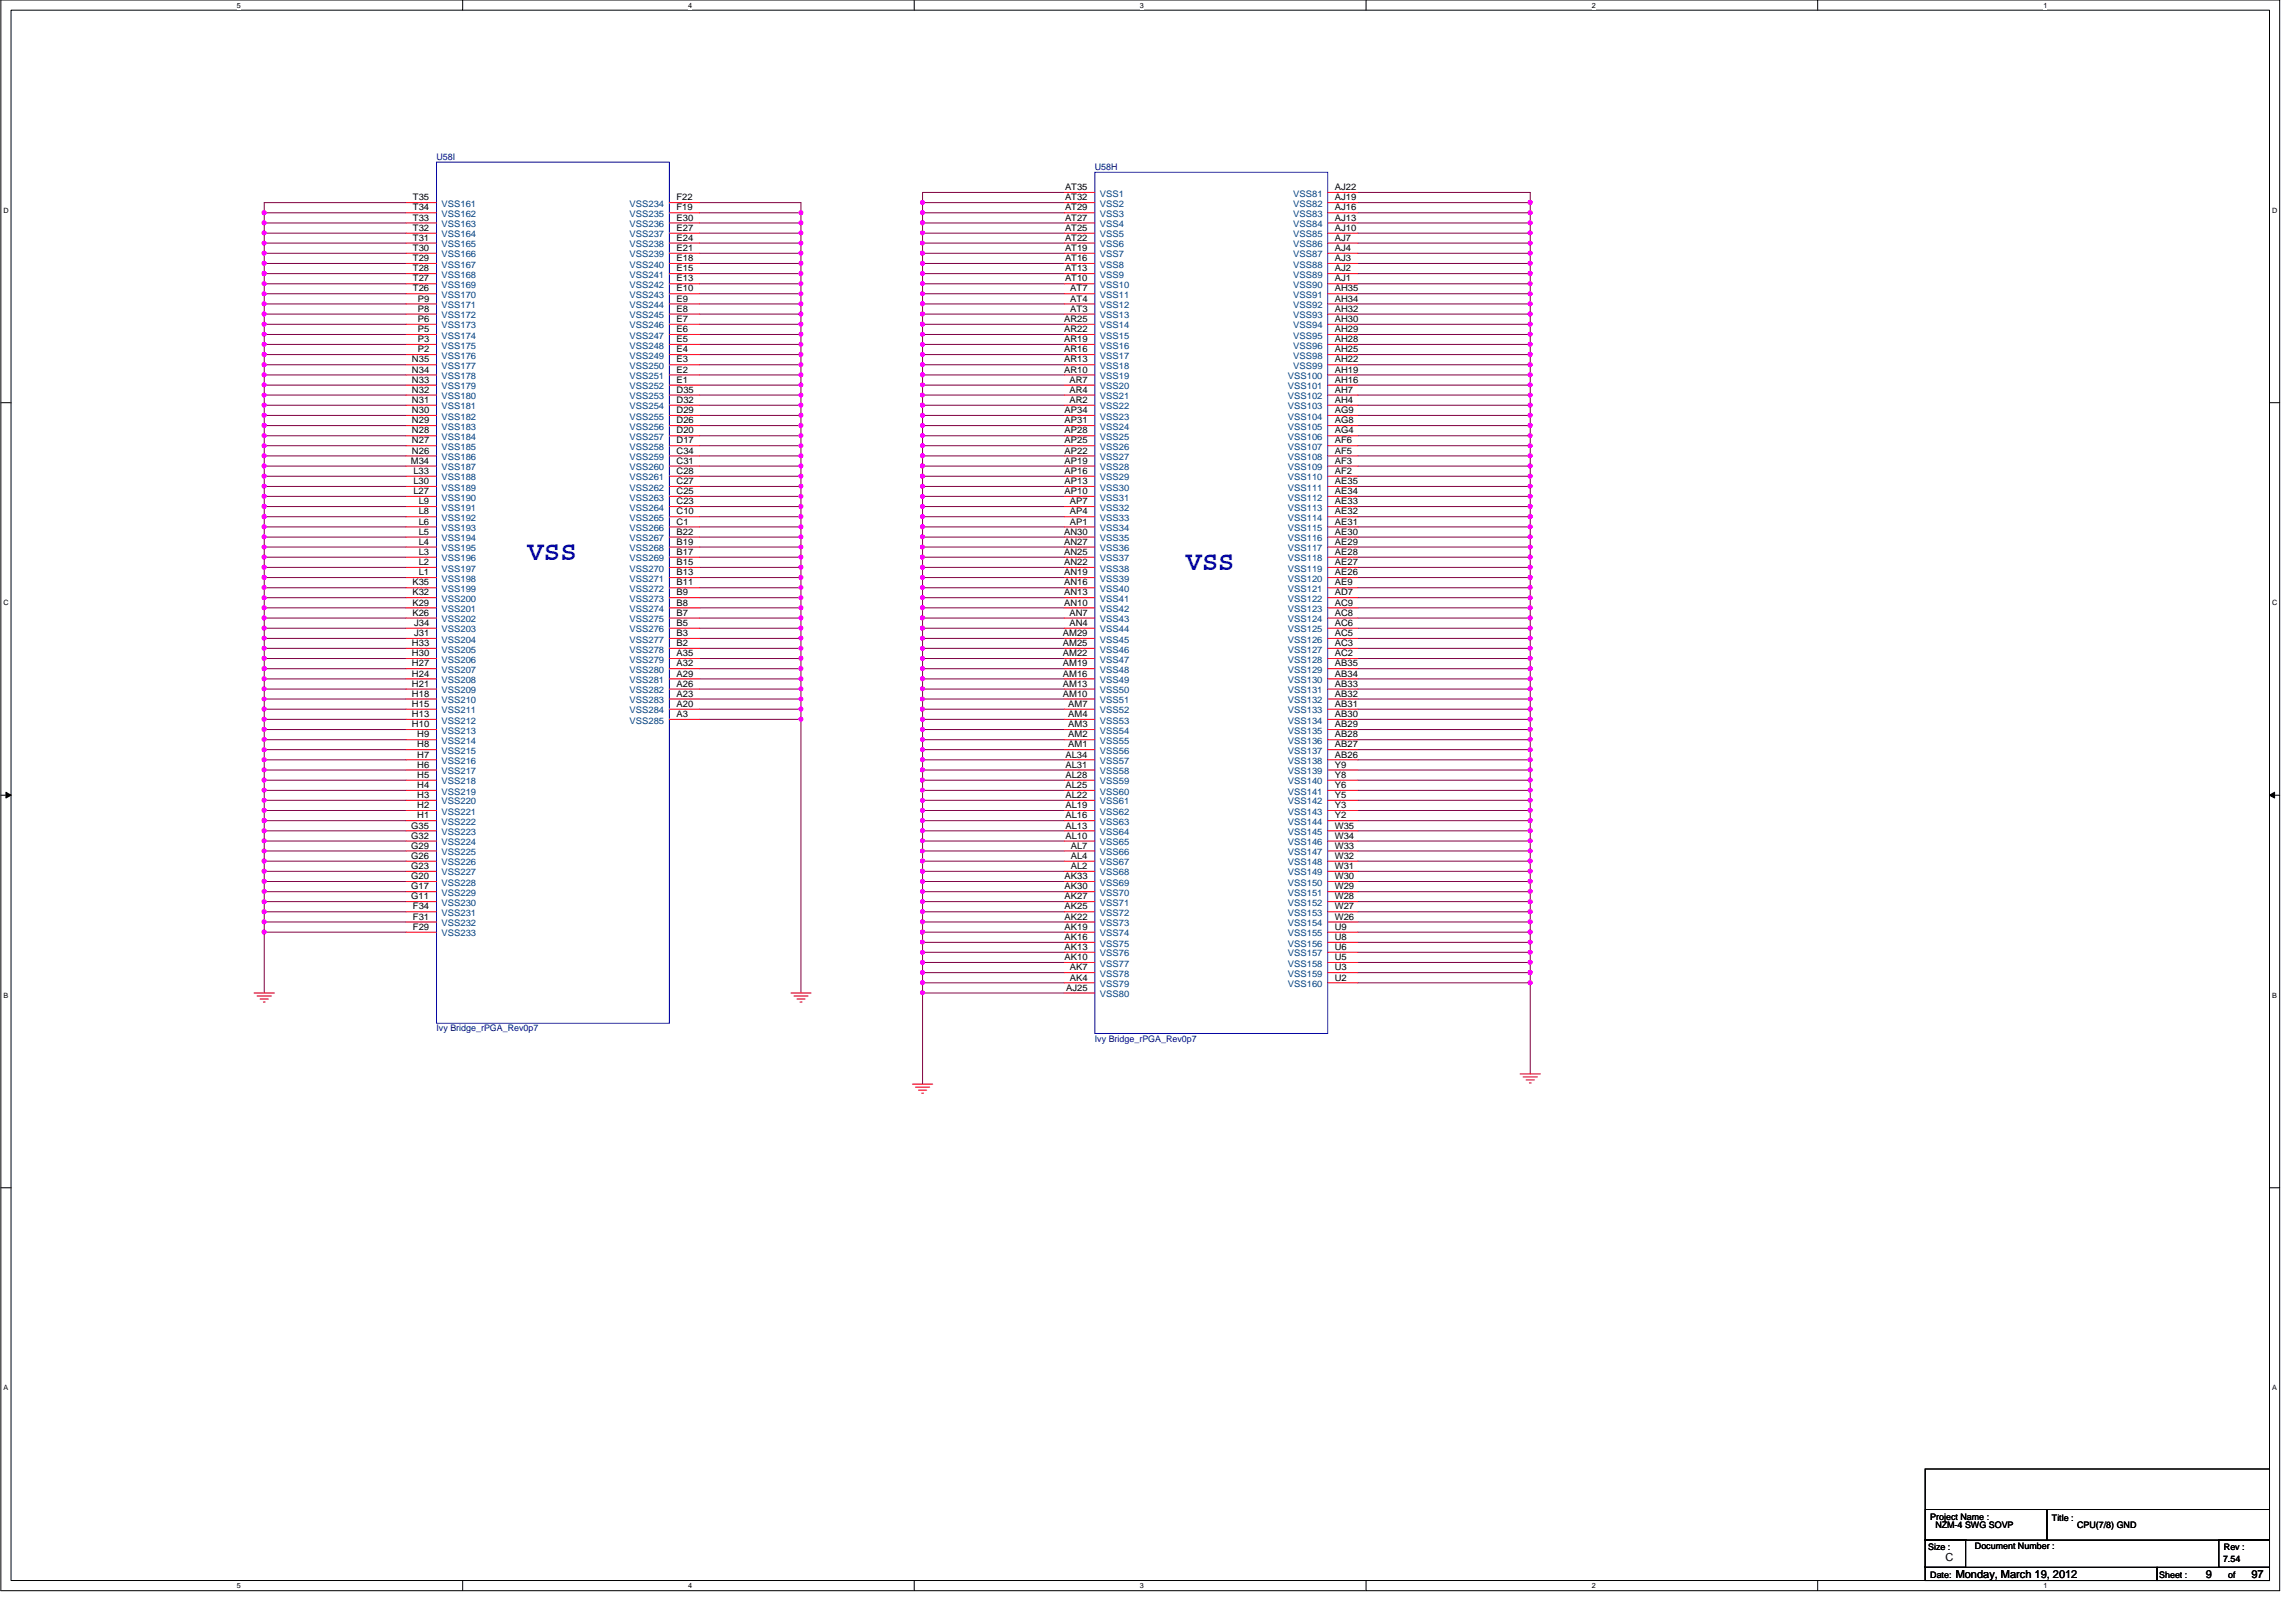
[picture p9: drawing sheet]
<svg xmlns="http://www.w3.org/2000/svg" width="420mm" height="297mm" viewBox="0 0 420 297" stroke-linecap="round" stroke-linejoin="round" font-family="sans-serif">
<defs><g id="words">
<g font-size="5" fill="#00f">
<text x="96.6" y="102.5">VSS</text>
<text x="217.1" y="104.3">VSS</text>
</g>
<g font-size="2">
<text x="356.2" y="285.6">C</text>
<text x="358" y="288.8">Monday, March 19, 2012</text>
<text x="403.8" y="288.8">9</text>
<text x="412.2" y="288.8">97</text>
</g>
<g font-size="1.7" fill="#000080">
<text x="79.9" y="29.3">U58I</text>
<text x="200.4" y="31.2">U58H</text>
<text x="79.9" y="188.8">Ivy Bridge_rPGA_Rev0p7</text>
<text x="200.4" y="190.6">Ivy Bridge_rPGA_Rev0p7</text>
</g>
<g font-size="1.7">
<text x="195" y="34.8">AT35</text>
<text x="244.4" y="34.8">AJ22</text>
<text x="75.6" y="36.7">T35</text>
<text x="75.6" y="38.5">T34</text>
<text x="75.6" y="40.4">T33</text>
<text x="123.9" y="36.7">F22</text>
<text x="123.9" y="38.5">F19</text>
<text x="123.9" y="40.4">E30</text>
<text x="195" y="36.7">AT32</text>
<text x="195" y="38.5">AT29</text>
<text x="195" y="40.4">AT27</text>
<text x="244.4" y="36.7">AJ19</text>
<text x="244.4" y="38.5">AJ16</text>
<text x="244.4" y="40.4">AJ13</text>
<text x="75.6" y="42.2">T32</text>
<text x="75.6" y="44.1">T31</text>
<text x="75.6" y="45.9">T30</text>
<text x="75.6" y="47.8">T29</text>
<text x="123.9" y="42.2">E27</text>
<text x="123.9" y="44.1">E24</text>
<text x="123.9" y="45.9">E21</text>
<text x="123.9" y="47.8">E18</text>
<text x="195" y="42.2">AT25</text>
<text x="195" y="44.1">AT22</text>
<text x="195" y="45.9">AT19</text>
<text x="195" y="47.8">AT16</text>
<text x="244.4" y="42.2">AJ10</text>
<text x="244.4" y="44.1">AJ7</text>
<text x="244.4" y="45.9">AJ4</text>
<text x="244.4" y="47.8">AJ3</text>
<text x="75.6" y="49.7">T28</text>
<text x="75.6" y="51.5">T27</text>
<text x="75.6" y="53.3">T26</text>
<text x="123.9" y="49.7">E15</text>
<text x="123.9" y="51.5">E13</text>
<text x="123.9" y="53.3">E10</text>
<text x="195" y="49.7">AT13</text>
<text x="195" y="51.5">AT10</text>
<text x="195.9" y="53.3">AT7</text>
<text x="244.4" y="49.7">AJ2</text>
<text x="244.4" y="51.5">AJ1</text>
<text x="244.4" y="53.3">AH35</text>
<text x="76.5" y="55.2">P9</text>
<text x="76.5" y="57.1">P8</text>
<text x="76.5" y="58.9">P6</text>
<text x="123.9" y="55.2">E9</text>
<text x="123.9" y="57.1">E8</text>
<text x="123.9" y="58.9">E7</text>
<text x="194.8" y="58.9">AR25</text>
<text x="195.9" y="55.2">AT4</text>
<text x="195.9" y="57.1">AT3</text>
<text x="244.4" y="55.2">AH34</text>
<text x="244.4" y="57.1">AH32</text>
<text x="244.4" y="58.9">AH30</text>
<text x="76.5" y="60.8">P5</text>
<text x="76.5" y="62.6">P3</text>
<text x="76.5" y="64.5">P2</text>
<text x="123.9" y="60.8">E6</text>
<text x="123.9" y="62.6">E5</text>
<text x="123.9" y="64.5">E4</text>
<text x="194.8" y="60.8">AR22</text>
<text x="194.8" y="62.6">AR19</text>
<text x="194.8" y="64.5">AR16</text>
<text x="244.4" y="60.8">AH29</text>
<text x="244.4" y="62.6">AH28</text>
<text x="244.4" y="64.5">AH25</text>
<text x="75.4" y="66.3">N35</text>
<text x="75.4" y="68.2">N34</text>
<text x="75.4" y="70.1">N33</text>
<text x="75.4" y="71.9">N32</text>
<text x="123.9" y="66.3">E3</text>
<text x="123.9" y="68.2">E2</text>
<text x="123.9" y="70.1">E1</text>
<text x="123.9" y="71.9">D35</text>
<text x="194.8" y="66.3">AR13</text>
<text x="194.8" y="68.2">AR10</text>
<text x="195.8" y="70.1">AR7</text>
<text x="195.8" y="71.9">AR4</text>
<text x="244.4" y="66.3">AH22</text>
<text x="244.4" y="68.2">AH19</text>
<text x="244.4" y="70.1">AH16</text>
<text x="244.4" y="71.9">AH7</text>
<text x="75.4" y="73.7">N31</text>
<text x="75.4" y="75.6">N30</text>
<text x="75.4" y="77.5">N29</text>
<text x="123.9" y="73.7">D32</text>
<text x="123.9" y="75.6">D29</text>
<text x="123.9" y="77.5">D26</text>
<text x="194.9" y="75.6">AP34</text>
<text x="194.9" y="77.5">AP31</text>
<text x="195.8" y="73.7">AR2</text>
<text x="244.4" y="73.7">AH4</text>
<text x="244.4" y="75.6">AG9</text>
<text x="244.4" y="77.5">AG8</text>
<text x="75.4" y="79.3">N28</text>
<text x="75.4" y="81.2">N27</text>
<text x="75.4" y="83">N26</text>
<text x="123.9" y="79.3">D20</text>
<text x="123.9" y="81.2">D17</text>
<text x="123.9" y="83">C34</text>
<text x="194.9" y="79.3">AP28</text>
<text x="194.9" y="81.2">AP25</text>
<text x="194.9" y="83">AP22</text>
<text x="244.4" y="79.3">AG4</text>
<text x="244.4" y="81.2">AF6</text>
<text x="244.4" y="83">AF5</text>
<text x="75.2" y="84.9">M34</text>
<text x="75.7" y="86.7">L33</text>
<text x="75.7" y="88.6">L30</text>
<text x="123.9" y="84.9">C31</text>
<text x="123.9" y="86.7">C28</text>
<text x="123.9" y="88.6">C27</text>
<text x="194.9" y="84.9">AP19</text>
<text x="194.9" y="86.7">AP16</text>
<text x="194.9" y="88.6">AP13</text>
<text x="244.4" y="84.9">AF3</text>
<text x="244.4" y="86.7">AF2</text>
<text x="244.4" y="88.6">AE35</text>
<text x="75.7" y="90.4">L27</text>
<text x="76.7" y="92.3">L9</text>
<text x="76.7" y="94.1">L8</text>
<text x="123.9" y="90.4">C25</text>
<text x="123.9" y="92.3">C23</text>
<text x="123.9" y="94.1">C10</text>
<text x="194.9" y="90.4">AP10</text>
<text x="195.9" y="92.3">AP7</text>
<text x="195.9" y="94.1">AP4</text>
<text x="244.4" y="90.4">AE34</text>
<text x="244.4" y="92.3">AE33</text>
<text x="244.4" y="94.1">AE32</text>
<text x="76.7" y="96">L6</text>
<text x="76.7" y="97.9">L5</text>
<text x="76.7" y="99.7">L4</text>
<text x="76.7" y="101.6">L3</text>
<text x="123.9" y="96">C1</text>
<text x="123.9" y="97.9">B22</text>
<text x="123.9" y="99.7">B19</text>
<text x="123.9" y="101.6">B17</text>
<text x="194.8" y="97.9">AN30</text>
<text x="194.8" y="99.7">AN27</text>
<text x="194.8" y="101.6">AN25</text>
<text x="195.9" y="96">AP1</text>
<text x="244.4" y="96">AE31</text>
<text x="244.4" y="97.9">AE30</text>
<text x="244.4" y="99.7">AE29</text>
<text x="244.4" y="101.6">AE28</text>
<text x="75.5" y="107.1">K35</text>
<text x="76.7" y="103.4">L2</text>
<text x="76.7" y="105.3">L1</text>
<text x="123.9" y="103.4">B15</text>
<text x="123.9" y="105.3">B13</text>
<text x="123.9" y="107.1">B11</text>
<text x="194.8" y="103.4">AN22</text>
<text x="194.8" y="105.3">AN19</text>
<text x="194.8" y="107.1">AN16</text>
<text x="244.4" y="103.4">AE27</text>
<text x="244.4" y="105.3">AE26</text>
<text x="244.4" y="107.1">AE9</text>
<text x="75.5" y="109">K32</text>
<text x="75.5" y="110.8">K29</text>
<text x="75.5" y="112.7">K26</text>
<text x="123.9" y="109">B9</text>
<text x="123.9" y="110.8">B8</text>
<text x="123.9" y="112.7">B7</text>
<text x="194.8" y="109">AN13</text>
<text x="194.8" y="110.8">AN10</text>
<text x="195.8" y="112.7">AN7</text>
<text x="244.4" y="109">AD7</text>
<text x="244.4" y="110.8">AC9</text>
<text x="244.4" y="112.7">AC8</text>
<text x="75.4" y="118.2">H33</text>
<text x="75.8" y="114.6">J34</text>
<text x="75.8" y="116.4">J31</text>
<text x="123.9" y="114.6">B5</text>
<text x="123.9" y="116.4">B3</text>
<text x="123.9" y="118.2">B2</text>
<text x="194.6" y="116.4">AM29</text>
<text x="194.6" y="118.2">AM25</text>
<text x="195.8" y="114.6">AN4</text>
<text x="244.4" y="114.6">AC6</text>
<text x="244.4" y="116.4">AC5</text>
<text x="244.4" y="118.2">AC3</text>
<text x="75.4" y="120.1">H30</text>
<text x="75.4" y="122">H27</text>
<text x="75.4" y="123.8">H24</text>
<text x="75.4" y="125.7">H21</text>
<text x="123.9" y="120.1">A35</text>
<text x="123.9" y="122">A32</text>
<text x="123.9" y="123.8">A29</text>
<text x="123.9" y="125.7">A26</text>
<text x="194.6" y="120.1">AM22</text>
<text x="194.6" y="122">AM19</text>
<text x="194.6" y="123.8">AM16</text>
<text x="194.6" y="125.7">AM13</text>
<text x="244.4" y="120.1">AC2</text>
<text x="244.4" y="122">AB35</text>
<text x="244.4" y="123.8">AB34</text>
<text x="244.4" y="125.7">AB33</text>
<text x="75.4" y="127.5">H18</text>
<text x="75.4" y="129.4">H15</text>
<text x="75.4" y="131.2">H13</text>
<text x="123.9" y="127.5">A23</text>
<text x="123.9" y="129.4">A20</text>
<text x="123.9" y="131.2">A3</text>
<text x="194.6" y="127.5">AM10</text>
<text x="195.6" y="129.4">AM7</text>
<text x="195.6" y="131.2">AM4</text>
<text x="244.4" y="127.5">AB32</text>
<text x="244.4" y="129.4">AB31</text>
<text x="244.4" y="131.2">AB30</text>
<text x="75.4" y="133.1">H10</text>
<text x="76.4" y="135">H9</text>
<text x="76.4" y="136.8">H8</text>
<text x="195.6" y="133.1">AM3</text>
<text x="195.6" y="135">AM2</text>
<text x="195.6" y="136.8">AM1</text>
<text x="244.4" y="133.1">AB29</text>
<text x="244.4" y="135">AB28</text>
<text x="244.4" y="136.8">AB27</text>
<text x="76.4" y="138.6">H7</text>
<text x="76.4" y="140.5">H6</text>
<text x="76.4" y="142.4">H5</text>
<text x="195.1" y="138.6">AL34</text>
<text x="195.1" y="140.5">AL31</text>
<text x="195.1" y="142.4">AL28</text>
<text x="244.4" y="138.6">AB26</text>
<text x="244.4" y="140.5">Y9</text>
<text x="244.4" y="142.4">Y8</text>
<text x="76.4" y="144.2">H4</text>
<text x="76.4" y="146">H3</text>
<text x="76.4" y="147.9">H2</text>
<text x="76.4" y="149.8">H1</text>
<text x="195.1" y="144.2">AL25</text>
<text x="195.1" y="146">AL22</text>
<text x="195.1" y="147.9">AL19</text>
<text x="195.1" y="149.8">AL16</text>
<text x="244.4" y="144.2">Y6</text>
<text x="244.4" y="146">Y5</text>
<text x="244.4" y="147.9">Y3</text>
<text x="244.4" y="149.8">Y2</text>
<text x="75.3" y="151.6">G35</text>
<text x="75.3" y="153.5">G32</text>
<text x="75.3" y="155.3">G29</text>
<text x="195.1" y="151.6">AL13</text>
<text x="195.1" y="153.5">AL10</text>
<text x="196" y="155.3">AL7</text>
<text x="244.4" y="151.6">W35</text>
<text x="244.4" y="153.5">W34</text>
<text x="244.4" y="155.3">W33</text>
<text x="75.3" y="157.2">G26</text>
<text x="75.3" y="159">G23</text>
<text x="75.3" y="160.9">G20</text>
<text x="194.9" y="160.9">AK33</text>
<text x="196" y="157.2">AL4</text>
<text x="196" y="159">AL2</text>
<text x="244.4" y="157.2">W32</text>
<text x="244.4" y="159">W31</text>
<text x="244.4" y="160.9">W30</text>
<text x="75.3" y="162.8">G17</text>
<text x="75.3" y="164.6">G11</text>
<text x="75.6" y="166.5">F34</text>
<text x="194.9" y="162.8">AK30</text>
<text x="194.9" y="164.6">AK27</text>
<text x="194.9" y="166.5">AK25</text>
<text x="244.4" y="162.8">W29</text>
<text x="244.4" y="164.6">W28</text>
<text x="244.4" y="166.5">W27</text>
<text x="75.6" y="168.3">F31</text>
<text x="75.6" y="170.2">F29</text>
<text x="194.9" y="168.3">AK22</text>
<text x="194.9" y="170.2">AK19</text>
<text x="194.9" y="172">AK16</text>
<text x="194.9" y="173.9">AK13</text>
<text x="244.4" y="168.3">W26</text>
<text x="244.4" y="170.2">U9</text>
<text x="244.4" y="172">U8</text>
<text x="244.4" y="173.9">U6</text>
<text x="194.9" y="175.7">AK10</text>
<text x="195.9" y="177.6">AK7</text>
<text x="195.9" y="179.5">AK4</text>
<text x="244.4" y="175.7">U5</text>
<text x="244.4" y="177.6">U3</text>
<text x="244.4" y="179.5">U2</text>
<text x="195.2" y="181.3">AJ25</text>
<text x="353.4" y="278.1">Project Name :</text>
<text x="354.3" y="279.6">NZM-4 SWG SOVP</text>
<text x="375.7" y="278.3">Title :</text>
<text x="380.3" y="279.6">CPU(7/8) GND</text>
<text x="353" y="283.7">Size :</text>
<text x="361.6" y="283.5">Document Number :</text>
<text x="407" y="285.9">7.54</text>
<text x="407.1" y="283.7">Rev :</text>
<text x="353.4" y="288.7">Date:</text>
<text x="395.3" y="288.7">Sheet :</text>
<text x="407.9" y="288.7">of</text>
</g>
<g font-size="1.7" fill="#004080">
<text x="201.4" y="36">VSS1</text>
<text x="236.8" y="36">VSS81</text>
<text x="80.8" y="37.8">VSS161</text>
<text x="80.8" y="39.7">VSS162</text>
<text x="80.8" y="41.6">VSS163</text>
<text x="115.3" y="37.8">VSS234</text>
<text x="115.3" y="39.7">VSS235</text>
<text x="115.3" y="41.6">VSS236</text>
<text x="201.4" y="37.8">VSS2</text>
<text x="201.4" y="39.7">VSS3</text>
<text x="201.4" y="41.6">VSS4</text>
<text x="236.8" y="37.8">VSS82</text>
<text x="236.8" y="39.7">VSS83</text>
<text x="236.8" y="41.6">VSS84</text>
<text x="80.8" y="43.4">VSS164</text>
<text x="80.8" y="45.3">VSS165</text>
<text x="80.8" y="47.1">VSS166</text>
<text x="115.3" y="43.4">VSS237</text>
<text x="115.3" y="45.3">VSS238</text>
<text x="115.3" y="47.1">VSS239</text>
<text x="201.4" y="43.4">VSS5</text>
<text x="201.4" y="45.3">VSS6</text>
<text x="201.4" y="47.1">VSS7</text>
<text x="236.8" y="43.4">VSS85</text>
<text x="236.8" y="45.3">VSS86</text>
<text x="236.8" y="47.1">VSS87</text>
<text x="80.8" y="49">VSS167</text>
<text x="80.8" y="50.8">VSS168</text>
<text x="80.8" y="52.7">VSS169</text>
<text x="115.3" y="49">VSS240</text>
<text x="115.3" y="50.8">VSS241</text>
<text x="115.3" y="52.7">VSS242</text>
<text x="201.4" y="49">VSS8</text>
<text x="201.4" y="50.8">VSS9</text>
<text x="201.4" y="52.7">VSS10</text>
<text x="236.8" y="49">VSS88</text>
<text x="236.8" y="50.8">VSS89</text>
<text x="236.8" y="52.7">VSS90</text>
<text x="80.8" y="54.5">VSS170</text>
<text x="80.8" y="56.4">VSS171</text>
<text x="80.8" y="58.3">VSS172</text>
<text x="115.3" y="54.5">VSS243</text>
<text x="115.3" y="56.4">VSS244</text>
<text x="115.3" y="58.3">VSS245</text>
<text x="201.4" y="54.5">VSS11</text>
<text x="201.4" y="56.4">VSS12</text>
<text x="201.4" y="58.3">VSS13</text>
<text x="236.8" y="54.5">VSS91</text>
<text x="236.8" y="56.4">VSS92</text>
<text x="236.8" y="58.3">VSS93</text>
<text x="80.8" y="60.1">VSS173</text>
<text x="80.8" y="62">VSS174</text>
<text x="80.8" y="63.8">VSS175</text>
<text x="80.8" y="65.7">VSS176</text>
<text x="115.3" y="60.1">VSS246</text>
<text x="115.3" y="62">VSS247</text>
<text x="115.3" y="63.8">VSS248</text>
<text x="115.3" y="65.7">VSS249</text>
<text x="201.4" y="60.1">VSS14</text>
<text x="201.4" y="62">VSS15</text>
<text x="201.4" y="63.8">VSS16</text>
<text x="201.4" y="65.7">VSS17</text>
<text x="236.8" y="60.1">VSS94</text>
<text x="236.8" y="62">VSS95</text>
<text x="236.8" y="63.8">VSS96</text>
<text x="236.8" y="65.7">VSS98</text>
<text x="80.8" y="67.5">VSS177</text>
<text x="80.8" y="69.4">VSS178</text>
<text x="80.8" y="71.2">VSS179</text>
<text x="115.3" y="67.5">VSS250</text>
<text x="115.3" y="69.4">VSS251</text>
<text x="115.3" y="71.2">VSS252</text>
<text x="201.4" y="67.5">VSS18</text>
<text x="201.4" y="69.4">VSS19</text>
<text x="201.4" y="71.2">VSS20</text>
<text x="235.8" y="69.4">VSS100</text>
<text x="235.8" y="71.2">VSS101</text>
<text x="236.8" y="67.5">VSS99</text>
<text x="80.8" y="73.1">VSS180</text>
<text x="80.8" y="74.9">VSS181</text>
<text x="80.8" y="76.8">VSS182</text>
<text x="115.3" y="73.1">VSS253</text>
<text x="115.3" y="74.9">VSS254</text>
<text x="115.3" y="76.8">VSS255</text>
<text x="201.4" y="73.1">VSS21</text>
<text x="201.4" y="74.9">VSS22</text>
<text x="201.4" y="76.8">VSS23</text>
<text x="235.8" y="73.1">VSS102</text>
<text x="235.8" y="74.9">VSS103</text>
<text x="235.8" y="76.8">VSS104</text>
<text x="80.8" y="78.7">VSS183</text>
<text x="80.8" y="80.5">VSS184</text>
<text x="80.8" y="82.3">VSS185</text>
<text x="115.3" y="78.7">VSS256</text>
<text x="115.3" y="80.5">VSS257</text>
<text x="115.3" y="82.3">VSS258</text>
<text x="201.4" y="78.7">VSS24</text>
<text x="201.4" y="80.5">VSS25</text>
<text x="201.4" y="82.3">VSS26</text>
<text x="235.8" y="78.7">VSS105</text>
<text x="235.8" y="80.5">VSS106</text>
<text x="235.8" y="82.3">VSS107</text>
<text x="80.8" y="84.2">VSS186</text>
<text x="80.8" y="86.1">VSS187</text>
<text x="80.8" y="87.9">VSS188</text>
<text x="80.8" y="89.8">VSS189</text>
<text x="115.3" y="84.2">VSS259</text>
<text x="115.3" y="86.1">VSS260</text>
<text x="115.3" y="87.9">VSS261</text>
<text x="115.3" y="89.8">VSS262</text>
<text x="201.4" y="84.2">VSS27</text>
<text x="201.4" y="86.1">VSS28</text>
<text x="201.4" y="87.9">VSS29</text>
<text x="201.4" y="89.8">VSS30</text>
<text x="235.8" y="84.2">VSS108</text>
<text x="235.8" y="86.1">VSS109</text>
<text x="235.8" y="87.9">VSS110</text>
<text x="235.8" y="89.8">VSS111</text>
<text x="80.8" y="91.6">VSS190</text>
<text x="80.8" y="93.5">VSS191</text>
<text x="80.8" y="95.3">VSS192</text>
<text x="115.3" y="91.6">VSS263</text>
<text x="115.3" y="93.5">VSS264</text>
<text x="115.3" y="95.3">VSS265</text>
<text x="201.4" y="91.6">VSS31</text>
<text x="201.4" y="93.5">VSS32</text>
<text x="201.4" y="95.3">VSS33</text>
<text x="235.8" y="91.6">VSS112</text>
<text x="235.8" y="93.5">VSS113</text>
<text x="235.8" y="95.3">VSS114</text>
<text x="80.8" y="97.2">VSS193</text>
<text x="80.8" y="99.1">VSS194</text>
<text x="80.8" y="100.9">VSS195</text>
<text x="115.3" y="97.2">VSS266</text>
<text x="115.3" y="99.1">VSS267</text>
<text x="115.3" y="100.9">VSS268</text>
<text x="201.4" y="97.2">VSS34</text>
<text x="201.4" y="99.1">VSS35</text>
<text x="201.4" y="100.9">VSS36</text>
<text x="235.8" y="97.2">VSS115</text>
<text x="235.8" y="99.1">VSS116</text>
<text x="235.8" y="100.9">VSS117</text>
<text x="80.8" y="102.7">VSS196</text>
<text x="80.8" y="104.6">VSS197</text>
<text x="80.8" y="106.5">VSS198</text>
<text x="115.3" y="102.7">VSS269</text>
<text x="115.3" y="104.6">VSS270</text>
<text x="115.3" y="106.5">VSS271</text>
<text x="201.4" y="102.7">VSS37</text>
<text x="201.4" y="104.6">VSS38</text>
<text x="201.4" y="106.5">VSS39</text>
<text x="235.8" y="102.7">VSS118</text>
<text x="235.8" y="104.6">VSS119</text>
<text x="235.8" y="106.5">VSS120</text>
<text x="80.8" y="108.3">VSS199</text>
<text x="80.8" y="110.2">VSS200</text>
<text x="80.8" y="112">VSS201</text>
<text x="80.8" y="113.9">VSS202</text>
<text x="115.3" y="108.3">VSS272</text>
<text x="115.3" y="110.2">VSS273</text>
<text x="115.3" y="112">VSS274</text>
<text x="115.3" y="113.9">VSS275</text>
<text x="201.4" y="108.3">VSS40</text>
<text x="201.4" y="110.2">VSS41</text>
<text x="201.4" y="112">VSS42</text>
<text x="201.4" y="113.9">VSS43</text>
<text x="235.8" y="108.3">VSS121</text>
<text x="235.8" y="110.2">VSS122</text>
<text x="235.8" y="112">VSS123</text>
<text x="235.8" y="113.9">VSS124</text>
<text x="80.8" y="115.7">VSS203</text>
<text x="80.8" y="117.6">VSS204</text>
<text x="80.8" y="119.4">VSS205</text>
<text x="115.3" y="115.7">VSS276</text>
<text x="115.3" y="117.6">VSS277</text>
<text x="115.3" y="119.4">VSS278</text>
<text x="201.4" y="115.7">VSS44</text>
<text x="201.4" y="117.6">VSS45</text>
<text x="201.4" y="119.4">VSS46</text>
<text x="235.8" y="115.7">VSS125</text>
<text x="235.8" y="117.6">VSS126</text>
<text x="235.8" y="119.4">VSS127</text>
<text x="80.8" y="121.3">VSS206</text>
<text x="80.8" y="123.1">VSS207</text>
<text x="80.8" y="125">VSS208</text>
<text x="115.3" y="121.3">VSS279</text>
<text x="115.3" y="123.1">VSS280</text>
<text x="115.3" y="125">VSS281</text>
<text x="201.4" y="121.3">VSS47</text>
<text x="201.4" y="123.1">VSS48</text>
<text x="201.4" y="125">VSS49</text>
<text x="235.8" y="121.3">VSS128</text>
<text x="235.8" y="123.1">VSS129</text>
<text x="235.8" y="125">VSS130</text>
<text x="80.8" y="126.9">VSS209</text>
<text x="80.8" y="128.7">VSS210</text>
<text x="80.8" y="130.6">VSS211</text>
<text x="115.3" y="126.9">VSS282</text>
<text x="115.3" y="128.7">VSS283</text>
<text x="115.3" y="130.6">VSS284</text>
<text x="201.4" y="126.9">VSS50</text>
<text x="201.4" y="128.7">VSS51</text>
<text x="201.4" y="130.6">VSS52</text>
<text x="235.8" y="126.9">VSS131</text>
<text x="235.8" y="128.7">VSS132</text>
<text x="235.8" y="130.6">VSS133</text>
<text x="80.8" y="132.4">VSS212</text>
<text x="80.8" y="134.3">VSS213</text>
<text x="80.8" y="136.1">VSS214</text>
<text x="80.8" y="138">VSS215</text>
<text x="115.3" y="132.4">VSS285</text>
<text x="201.4" y="132.4">VSS53</text>
<text x="201.4" y="134.3">VSS54</text>
<text x="201.4" y="136.1">VSS55</text>
<text x="201.4" y="138">VSS56</text>
<text x="235.8" y="132.4">VSS134</text>
<text x="235.8" y="134.3">VSS135</text>
<text x="235.8" y="136.1">VSS136</text>
<text x="235.8" y="138">VSS137</text>
<text x="80.8" y="139.8">VSS216</text>
<text x="80.8" y="141.7">VSS217</text>
<text x="80.8" y="143.6">VSS218</text>
<text x="201.4" y="139.8">VSS57</text>
<text x="201.4" y="141.7">VSS58</text>
<text x="201.4" y="143.6">VSS59</text>
<text x="235.8" y="139.8">VSS138</text>
<text x="235.8" y="141.7">VSS139</text>
<text x="235.8" y="143.6">VSS140</text>
<text x="80.8" y="145.4">VSS219</text>
<text x="80.8" y="147.2">VSS220</text>
<text x="80.8" y="149.1">VSS221</text>
<text x="201.4" y="145.4">VSS60</text>
<text x="201.4" y="147.2">VSS61</text>
<text x="201.4" y="149.1">VSS62</text>
<text x="235.8" y="145.4">VSS141</text>
<text x="235.8" y="147.2">VSS142</text>
<text x="235.8" y="149.1">VSS143</text>
<text x="80.8" y="151">VSS222</text>
<text x="80.8" y="152.8">VSS223</text>
<text x="80.8" y="154.7">VSS224</text>
<text x="201.4" y="151">VSS63</text>
<text x="201.4" y="152.8">VSS64</text>
<text x="201.4" y="154.7">VSS65</text>
<text x="235.8" y="151">VSS144</text>
<text x="235.8" y="152.8">VSS145</text>
<text x="235.8" y="154.7">VSS146</text>
<text x="80.8" y="156.5">VSS225</text>
<text x="80.8" y="158.4">VSS226</text>
<text x="80.8" y="160.2">VSS227</text>
<text x="201.4" y="156.5">VSS66</text>
<text x="201.4" y="158.4">VSS67</text>
<text x="201.4" y="160.2">VSS68</text>
<text x="235.8" y="156.5">VSS147</text>
<text x="235.8" y="158.4">VSS148</text>
<text x="235.8" y="160.2">VSS149</text>
<text x="80.8" y="162.1">VSS228</text>
<text x="80.8" y="164">VSS229</text>
<text x="80.8" y="165.8">VSS230</text>
<text x="80.8" y="167.6">VSS231</text>
<text x="201.4" y="162.1">VSS69</text>
<text x="201.4" y="164">VSS70</text>
<text x="201.4" y="165.8">VSS71</text>
<text x="201.4" y="167.6">VSS72</text>
<text x="235.8" y="162.1">VSS150</text>
<text x="235.8" y="164">VSS151</text>
<text x="235.8" y="165.8">VSS152</text>
<text x="235.8" y="167.6">VSS153</text>
<text x="80.8" y="169.5">VSS232</text>
<text x="80.8" y="171.4">VSS233</text>
<text x="201.4" y="169.5">VSS73</text>
<text x="201.4" y="171.4">VSS74</text>
<text x="201.4" y="173.2">VSS75</text>
<text x="235.8" y="169.5">VSS154</text>
<text x="235.8" y="171.4">VSS155</text>
<text x="235.8" y="173.2">VSS156</text>
<text x="201.4" y="175">VSS76</text>
<text x="201.4" y="176.9">VSS77</text>
<text x="201.4" y="178.8">VSS78</text>
<text x="235.8" y="175">VSS157</text>
<text x="235.8" y="176.9">VSS158</text>
<text x="235.8" y="178.8">VSS159</text>
<text x="201.4" y="180.6">VSS79</text>
<text x="201.4" y="182.5">VSS80</text>
<text x="235.8" y="180.6">VSS160</text>
</g>
<g font-size="1.3">
<text x="43.3" y="1.4">5</text>
<text x="126" y="1.4">4</text>
<text x="208.7" y="1.4">3</text>
<text x="291.4" y="1.4">2</text>
<text x="374.1" y="1.4">1</text>
<text x=".6" y="38.9">D</text>
<text x="416" y="38.9">D</text>
<text x=".6" y="110.8">C</text>
<text x="416" y="110.8">C</text>
<text x=".6" y="182.6">B</text>
<text x="416" y="182.6">B</text>
<text x=".6" y="254.5">A</text>
<text x="416" y="254.5">A</text>
<text x="43.3" y="290.7">5</text>
<text x="126" y="290.7">4</text>
<text x="208.7" y="290.7">3</text>
<text x="291.4" y="290.7">2</text>
<text x="374.1" y="290.7">1</text>
</g>
</g></defs>
<path d="M.2 0h417.2v291.1h-417.2zM2 1.9h413.5v287.4h-413.5z" fill="none" stroke="#000" stroke-width=".18"/>
<g fill="#fff">
<path d="M43.3 .2h.8v1.5h-.8z"/>
<path d="M43.3 289.5h.8v1.5h-.8z"/>
</g>
<path d="M84.7 0v1.9M84.7 289.3v1.8" fill="none" stroke="#000" stroke-width=".18"/>
<g fill="#fff">
<path d="M126 .2h.7v1.5h-.7z"/>
<path d="M126 289.5h.7v1.5h-.7z"/>
</g>
<path d="M167.4 0v1.9M167.4 289.3v1.8" fill="none" stroke="#000" stroke-width=".18"/>
<g fill="#fff">
<path d="M208.7 .2h.7v1.5h-.7z"/>
<path d="M208.7 289.5h.7v1.5h-.7z"/>
</g>
<path d="M250.1 0v1.9M250.1 289.3v1.8" fill="none" stroke="#000" stroke-width=".18"/>
<g fill="#fff">
<path d="M291.4 .2h.7v1.5h-.7z"/>
<path d="M291.4 289.5h.7v1.5h-.7z"/>
</g>
<path d="M332.8 0v1.9M332.8 289.3v1.8" fill="none" stroke="#000" stroke-width=".18"/>
<g fill="#fff">
<path d="M374.1 .2h.7v1.5h-.7z"/>
<path d="M374.1 289.5h.7v1.5h-.7z"/>
<path d="M.6 37.8h1v1.4h-1z"/>
<path d="M416 37.8h.9v1.4h-.9z"/>
<path d="M.6 109.6h1v1.5h-1z"/>
<path d="M416 109.6h.9v1.5h-.9z"/>
</g>
<path d="M.2 73.7h1.8M415.5 73.7h1.9" fill="none" stroke="#000" stroke-width=".18"/>
<g fill="#fff">
<path d="M.6 181.4h.9v1.5h-.9z"/>
<path d="M416 181.4h.8v1.5h-.8z"/>
</g>
<path d="M.2 145.5h1.8M415.5 145.5h1.9" fill="none" stroke="#000" stroke-width=".18"/>
<path d="M1.1 145l.9 .5-.9 .5zM415.5 145.5l.9-.5v1z" fill="#000" stroke="#000" stroke-width=".18"/>
<g fill="#fff">
<path d="M.6 253.3h.8v1.5h-.8z"/>
<path d="M416 253.3h.8v1.5h-.8z"/>
</g>
<path d="M.2 217.4h1.8M415.5 217.4h1.9M352.5 276.3h22.2v5.6h-22.2zM352.5 268.9h63v20.4h-63zM374.7 276.3h40.8v5.6h-40.8zM352.5 281.9h7.4v5h-7.4zM352.5 286.9h42.4v2.4h-42.4zM394.9 286.9h20.6v2.4h-20.6zM406.2 281.9h9.3v5h-9.3z" fill="none" stroke="#000" stroke-width=".18"/>
<g fill="none" stroke="#800040" stroke-width=".18">
<path d="M48.4 38.9h25.9M48.4 38.9v1.9M74.3 37.1h-25.9v1.8M128.1 37.1h18.5v1.8M128.1 38.9h18.5M146.6 38.9v1.9M168.9 37.1v1.8M168.9 38.9v1.9M168.9 38.9h25.9M168.9 37.1h25.9M194.8 35.2h-25.9v1.9M248.6 37.1h31.6"/>
<path d="M248.6 38.9h31.6M248.6 35.2h31.6v1.9M280.2 37.1v1.8M280.2 38.9v1.9M48.4 40.8h25.9M48.4 42.7h25.9M48.4 44.5h25.9M48.4 46.4h25.9M48.4 48.2h25.9M48.4 50.1h25.9M48.4 51.9h25.9M48.4 53.8h25.9"/>
<path d="M48.4 55.6h25.9M48.4 57.5h25.9M48.4 59.4h25.9M48.4 42.7v1.8M48.4 55.6v1.9M48.4 44.5v1.9M48.4 57.5v1.9M48.4 53.8v1.8M48.4 48.2v3.7M48.4 40.8v1.9M48.4 46.4v1.8M48.4 51.9v1.9"/>
<path d="M48.4 59.4v1.8M128.1 40.8h18.5M128.1 42.7h18.5M128.1 44.5h18.5M128.1 46.4h18.5M128.1 48.2h18.5M128.1 50.1h18.5M128.1 51.9h18.5M128.1 53.8h18.5M128.1 55.6h18.5M128.1 57.5h18.5M128.1 59.4h18.5"/>
<path d="M146.6 40.8v1.9M146.6 42.7v1.8M146.6 44.5v1.9M146.6 46.4v1.8M146.6 48.2v1.9M146.6 50.1v1.8M146.6 51.9v1.9M146.6 57.5v1.9M146.6 59.4v3.6M146.6 53.8v1.8M146.6 55.6v1.9M168.9 59.4v1.8"/>
<path d="M168.9 40.8v1.9M168.9 53.8v1.8M168.9 42.7v1.8M168.9 55.6v1.9M168.9 51.9v1.9M168.9 46.4v3.7M168.9 44.5v1.9M168.9 50.1v1.8M168.9 57.5v1.9M168.9 40.8h25.9M168.9 42.7h25.9M168.9 44.5h25.9"/>
<path d="M168.9 46.4h25.9M168.9 48.2h25.9M168.9 50.1h25.9M168.9 51.9h25.9M168.9 53.8h25.9M168.9 59.4h25.9M168.9 55.6h25.9M168.9 57.5h25.9M248.6 40.8h31.6M248.6 42.7h31.6M248.6 44.5h31.6M248.6 46.4h31.6"/>
<path d="M248.6 48.2h31.6M248.6 50.1h31.6M248.6 51.9h31.6M248.6 57.5h31.6M248.6 59.4h31.6M248.6 53.8h31.6M248.6 55.6h31.6M280.2 51.9v1.9M280.2 40.8v1.9M280.2 55.6v1.9M280.2 48.2v1.9M280.2 57.5v1.9"/>
<path d="M280.2 44.5v1.9M280.2 53.8v1.8M280.2 59.4v1.8M280.2 46.4v1.8M280.2 42.7v1.8M280.2 50.1v1.8M48.4 61.2h25.9M48.4 63h25.9M48.4 64.9h25.9M48.4 66.8h25.9M48.4 68.6h25.9M48.4 70.5h25.9"/>
<path d="M48.4 72.3h25.9M48.4 74.2h25.9M48.4 76h25.9M48.4 77.9h25.9M48.4 79.8h25.9M48.4 68.6v1.9M48.4 61.2v1.8M48.4 77.9v1.9M48.4 72.3v1.9M48.4 64.9v1.9M48.4 74.2v1.8M48.4 66.8v1.8"/>
<path d="M48.4 79.8v1.8M48.4 70.5v1.8M48.4 76v1.9M48.4 63v1.9M128.1 61.2h18.5M128.1 63h18.5M128.1 64.9h18.5M128.1 66.8h18.5M128.1 68.6h18.5M128.1 70.5h18.5M128.1 72.3h18.5M128.1 74.2h18.5"/>
<path d="M128.1 76h18.5M128.1 77.9h18.5M128.1 79.8h18.5M146.6 66.8v1.8M146.6 72.3v1.9M146.6 70.5v1.8M146.6 68.6v1.9M146.6 79.8v1.8M146.6 64.9v1.9M146.6 77.9v1.9M146.6 76v1.9M146.6 74.2v1.8"/>
<path d="M146.6 63v1.9M168.9 66.8v1.8M168.9 76v1.9M168.9 70.5v1.8M168.9 63v1.9M168.9 72.3v1.9M168.9 64.9v1.9M168.9 77.9v1.9M168.9 68.6v1.9M168.9 79.8v1.8M168.9 74.2v1.8M168.9 61.2v1.8"/>
<path d="M168.9 61.2h25.9M168.9 63h25.9M168.9 64.9h25.9M168.9 66.8h25.9M168.9 68.6h25.9M168.9 70.5h25.9M168.9 72.3h25.9M168.9 74.2h25.9M168.9 79.8h25.9M168.9 76h25.9M168.9 77.9h25.9M248.6 61.2h31.6"/>
<path d="M248.6 63h31.6M248.6 64.9h31.6M248.6 66.8h31.6M248.6 68.6h31.6M248.6 70.5h31.6M248.6 72.3h31.6M248.6 77.9h31.6M248.6 79.8h31.6M248.6 74.2h31.6M248.6 76h31.6M280.2 64.9v1.9M280.2 68.6v1.9"/>
<path d="M280.2 61.2v1.8M280.2 79.8v1.8M280.2 70.5v1.8M280.2 63v1.9M280.2 66.8v1.8M280.2 76v1.9M280.2 77.9v1.9M280.2 74.2v1.8M280.2 72.3v1.9M48.4 81.6h25.9M48.4 83.4h25.9M48.4 85.3h25.9"/>
<path d="M48.4 87.2h25.9M48.4 89h25.9M48.4 90.8h25.9M48.4 92.7h25.9M48.4 94.6h25.9M48.4 96.4h25.9M48.4 98.3h25.9M48.4 96.4v1.9M48.4 89v1.8M48.4 83.4v1.9M48.4 94.6v1.8M48.4 85.3v1.9"/>
<path d="M48.4 87.2v1.8M48.4 81.6v1.8M48.4 92.7v1.9M48.4 90.8v1.9M48.4 98.3v1.8M128.1 81.6h18.5M128.1 83.4h18.5M128.1 85.3h18.5M128.1 87.2h18.5M128.1 89h18.5M128.1 90.8h18.5M128.1 92.7h18.5"/>
<path d="M128.1 94.6h18.5M128.1 96.4h18.5M128.1 98.3h18.5M146.6 87.2v1.8M146.6 92.7v1.9M146.6 89v1.8M146.6 96.4v1.9M146.6 94.6v1.8M146.6 83.4v1.9M146.6 81.6v1.8M146.6 85.3v1.9M146.6 90.8v1.9"/>
<path d="M146.6 98.3v1.8M168.9 94.6v1.8M168.9 87.2v1.8M168.9 81.6v1.8M168.9 92.7v1.9M168.9 83.4v1.9M168.9 85.3v1.9M168.9 98.3v1.8M168.9 90.8v1.9M168.9 89v1.8M168.9 96.4v1.9M168.9 81.6h25.9"/>
<path d="M168.9 83.4h25.9M168.9 85.3h25.9M168.9 87.2h25.9M168.9 89h25.9M168.9 90.8h25.9M168.9 92.7h25.9M168.9 94.6h25.9M168.9 96.4h25.9M168.9 98.3h25.9M248.6 81.6h31.6M248.6 83.4h31.6M248.6 85.3h31.6"/>
<path d="M248.6 87.2h31.6M248.6 89h31.6M248.6 90.8h31.6M248.6 92.7h31.6M248.6 98.3h31.6M248.6 94.6h31.6M248.6 96.4h31.6M280.2 92.7v1.9M280.2 87.2v1.8M280.2 90.8v1.9M280.2 83.4v1.9M280.2 98.3v1.8"/>
<path d="M280.2 96.4v1.9M280.2 81.6v1.8M280.2 94.6v1.8M280.2 89v1.8M280.2 85.3v1.9M48.4 102h25.9M48.4 103.8h25.9M48.4 105.7h25.9M48.4 107.6h25.9M48.4 109.4h25.9M48.4 111.3h25.9M48.4 113.1h25.9"/>
<path d="M48.4 115h25.9M48.4 116.8h25.9M48.4 100.1h25.9M48.4 118.7h25.9M48.4 107.6v1.8M48.4 116.8v1.9M48.4 111.3v1.8M48.4 103.8v1.9M48.4 102v1.8M48.4 100.1v1.9M48.4 113.1v1.9M48.4 105.7v1.9"/>
<path d="M48.4 118.7v1.8M48.4 115v1.8M48.4 109.4v1.9M128.1 102h18.5M128.1 103.8h18.5M128.1 105.7h18.5M128.1 107.6h18.5M128.1 109.4h18.5M128.1 111.3h18.5M128.1 113.1h18.5M128.1 115h18.5M128.1 116.8h18.5"/>
<path d="M128.1 100.1h18.5M128.1 118.7h18.5M146.6 111.3v1.8M146.6 113.1v1.9M146.6 102v1.8M146.6 109.4v1.9M146.6 107.6v1.8M146.6 105.7v1.9M146.6 103.8v1.9M146.6 100.1v1.9M146.6 116.8v3.7M146.6 115v1.8"/>
<path d="M168.9 105.7v1.9M168.9 115v1.8M168.9 109.4v1.9M168.9 102v1.8M168.9 100.1v1.9M168.9 118.7v1.8M168.9 111.3v1.8M168.9 103.8v1.9M168.9 116.8v1.9M168.9 113.1v1.9M168.9 107.6v1.8M168.9 100.1h25.9"/>
<path d="M168.9 102h25.9M168.9 103.8h25.9M168.9 105.7h25.9M168.9 107.6h25.9M168.9 109.4h25.9M168.9 111.3h25.9M168.9 113.1h25.9M168.9 115h25.9M168.9 116.8h25.9M168.9 118.7h25.9M248.6 100.1h31.6M248.6 102h31.6"/>
<path d="M248.6 103.8h31.6M248.6 105.7h31.6M248.6 107.6h31.6M248.6 109.4h31.6M248.6 111.3h31.6M248.6 113.1h31.6M248.6 118.7h31.6M248.6 115h31.6M248.6 116.8h31.6M280.2 103.8v1.9M280.2 107.6v1.8M280.2 100.1v1.9"/>
<path d="M280.2 118.7v1.8M280.2 115v1.8M280.2 111.3v1.8M280.2 113.1v1.9M280.2 109.4v1.9M280.2 102v1.8M280.2 116.8v1.9M280.2 105.7v1.9M48.4 122.4h25.9M48.4 124.2h25.9M48.4 126.1h25.9M48.4 127.9h25.9"/>
<path d="M48.4 129.8h25.9M48.4 131.7h25.9M48.4 120.5h25.9M48.4 133.5h25.9M48.4 135.4h25.9M48.4 137.2h25.9M48.4 139.1h25.9M48.4 139.1v1.8M48.4 137.2v1.9M48.4 131.7v1.8M48.4 122.4v1.8M48.4 120.5v1.9"/>
<path d="M48.4 133.5v1.9M48.4 129.8v1.9M48.4 124.2v1.9M48.4 135.4v1.8M48.4 126.1v1.8M48.4 127.9v1.9M128.1 122.4h18.5M128.1 124.2h18.5M128.1 126.1h18.5M128.1 127.9h18.5M128.1 129.8h18.5M128.1 131.7h18.5"/>
<path d="M128.1 120.5h18.5M146.6 120.5v1.9M146.6 131.7v50M146.6 126.1v1.8M146.6 127.9v1.9M146.6 129.8v1.9M146.6 122.4v3.7M168.9 139.1v1.8M168.9 137.2v1.9M168.9 135.4v1.8M168.9 129.8v1.9M168.9 120.5v1.9"/>
<path d="M168.9 131.7v1.8M168.9 127.9v1.9M168.9 122.4v1.8M168.9 133.5v1.9M168.9 124.2v1.9M168.9 126.1v1.8M168.9 120.5h25.9M168.9 122.4h25.9M168.9 124.2h25.9M168.9 126.1h25.9M168.9 127.9h25.9M168.9 129.8h25.9"/>
<path d="M168.9 131.7h25.9M168.9 133.5h25.9M168.9 139.1h25.9M168.9 135.4h25.9M168.9 137.2h25.9M248.6 120.5h31.6M248.6 122.4h31.6M248.6 124.2h31.6M248.6 126.1h31.6M248.6 127.9h31.6M248.6 129.8h31.6M248.6 131.7h31.6"/>
<path d="M248.6 137.2h31.6M248.6 139.1h31.6M248.6 133.5h31.6M248.6 135.4h31.6M280.2 137.2v1.9M280.2 135.4v1.8M280.2 133.5v1.9M280.2 129.8v1.9M280.2 126.1v1.8M280.2 122.4v1.8M280.2 131.7v1.8M280.2 120.5v1.9"/>
<path d="M280.2 124.2v1.9M280.2 139.1v1.8M280.2 127.9v1.9M48.4 140.9h25.9M48.4 142.8h25.9M48.4 144.7h25.9M48.4 146.5h25.9M48.4 148.3h25.9M48.4 150.2h25.9M48.4 152.1h25.9M48.4 153.9h25.9M48.4 155.7h25.9"/>
<path d="M48.4 157.6h25.9M48.4 159.5h25.9M48.4 140.9v1.9M48.4 150.2v1.9M48.4 144.7v1.8M48.4 157.6v1.9M48.4 155.7v1.9M48.4 146.5v1.8M48.4 159.5v3.7M48.4 152.1v1.8M48.4 153.9v1.8M48.4 148.3v1.9"/>
<path d="M48.4 142.8v1.9M168.9 148.3v1.9M168.9 142.8v1.9M168.9 155.7v1.9M168.9 153.9v1.8M168.9 144.7v1.8M168.9 157.6v3.7M168.9 150.2v1.9M168.9 152.1v1.8M168.9 146.5v1.8M168.9 140.9v1.9M168.9 140.9h25.9"/>
<path d="M168.9 142.8h25.9M168.9 144.7h25.9M168.9 146.5h25.9M168.9 148.3h25.9M168.9 150.2h25.9M168.9 152.1h25.9M168.9 153.9h25.9M168.9 159.5h25.9M168.9 155.7h25.9M168.9 157.6h25.9M248.6 140.9h31.6M248.6 142.8h31.6"/>
<path d="M248.6 144.7h31.6M248.6 146.5h31.6M248.6 148.3h31.6M248.6 150.2h31.6M248.6 152.1h31.6M248.6 157.6h31.6M248.6 159.5h31.6M248.6 153.9h31.6M248.6 155.7h31.6M280.2 140.9v1.9M280.2 153.9v1.8M280.2 152.1v1.8"/>
<path d="M280.2 142.8v1.9M280.2 159.5v1.8M280.2 148.3v1.9M280.2 146.5v1.8M280.2 155.7v1.9M280.2 150.2v1.9M280.2 144.7v1.8M280.2 157.6v1.9M48.4 161.3h25.9M48.4 163.2h25.9M48.4 165h25.9M48.4 166.9h25.9"/>
<path d="M48.4 168.7h25.9M48.4 170.6h25.9M48.4 170.6v11.1M48.4 166.9v1.8M48.4 163.2v1.8M48.4 165v1.9M48.4 168.7v1.9M168.9 165v1.9M168.9 161.3v1.9M168.9 163.2v1.8M168.9 166.9v1.8M168.9 174.3v1.8"/>
<path d="M168.9 168.7v1.9M168.9 170.6v3.7M168.9 176.1v1.9M168.9 178v1.9M168.9 179.9v1.8M168.9 161.3h25.9M168.9 163.2h25.9M168.9 165h25.9M168.9 166.9h25.9M168.9 168.7h25.9M168.9 170.6h25.9M168.9 172.5h25.9"/>
<path d="M168.9 174.3h25.9M168.9 176.1h25.9M168.9 178h25.9M168.9 179.9h25.9M248.6 161.3h31.6M248.6 163.2h31.6M248.6 165h31.6M248.6 166.9h31.6M248.6 168.7h31.6M248.6 170.6h31.6M248.6 172.5h31.6M248.6 174.3h31.6"/>
<path d="M248.6 176.1h31.6M248.6 178h31.6M248.6 179.9h31.6M280.2 179.9v16.7M280.2 163.2v1.8M280.2 166.9v1.8M280.2 176.1v1.9M280.2 174.3v1.8M280.2 168.7v5.6M280.2 178v1.9M280.2 161.3v1.9M280.2 165v1.9"/>
<path d="M168.9 181.7v16.7M168.9 181.7h25.9"/>
</g>
<g fill="#f0f" stroke="#f0f" stroke-width=".18">
<circle cx="146.6" cy="38.9" r=".35"/>
<circle cx="146.6" cy="40.8" r=".35"/>
<circle cx="146.6" cy="42.6" r=".34"/>
<circle cx="146.6" cy="44.5" r=".34"/>
<circle cx="146.6" cy="46.3" r=".35"/>
<circle cx="146.6" cy="48.2" r=".35"/>
<circle cx="146.6" cy="50.1" r=".35"/>
<circle cx="146.6" cy="51.9" r=".34"/>
<circle cx="146.6" cy="57.5" r=".35"/>
<circle cx="146.6" cy="61.2" r=".34"/>
<circle cx="146.6" cy="63" r=".34"/>
<circle cx="146.6" cy="64.9" r=".35"/>
<circle cx="146.6" cy="66.7" r=".35"/>
<circle cx="146.6" cy="72.3" r=".34"/>
<circle cx="146.6" cy="70.4" r=".34"/>
<circle cx="146.6" cy="68.6" r=".35"/>
<circle cx="146.6" cy="87.1" r=".35"/>
<circle cx="146.6" cy="92.7" r=".35"/>
<circle cx="146.6" cy="89" r=".34"/>
<circle cx="146.6" cy="96.4" r=".35"/>
<circle cx="146.6" cy="94.5" r=".35"/>
<circle cx="146.6" cy="102" r=".35"/>
<circle cx="146.6" cy="116.8" r=".34"/>
<circle cx="146.6" cy="100.1" r=".34"/>
<circle cx="146.6" cy="111.2" r=".35"/>
<circle cx="146.6" cy="113.1" r=".35"/>
<circle cx="146.6" cy="109.4" r=".34"/>
<circle cx="146.6" cy="107.5" r=".34"/>
<circle cx="146.6" cy="105.7" r=".35"/>
<circle cx="146.6" cy="103.8" r=".35"/>
<circle cx="146.6" cy="124.2" r=".35"/>
<circle cx="146.6" cy="126.1" r=".34"/>
<circle cx="146.6" cy="118.7" r=".34"/>
<circle cx="146.6" cy="120.5" r=".35"/>
<circle cx="146.6" cy="131.6" r=".35"/>
<circle cx="146.6" cy="127.9" r=".34"/>
<circle cx="48.3" cy="40.8" r=".37"/>
<circle cx="48.4" cy="42.6" r=".36"/>
<circle cx="48.4" cy="44.5" r=".36"/>
<circle cx="48.3" cy="46.3" r=".37"/>
<circle cx="48.3" cy="48.2" r=".37"/>
<circle cx="48.3" cy="50.1" r=".37"/>
<circle cx="48.4" cy="51.9" r=".36"/>
<circle cx="48.4" cy="53.8" r=".36"/>
<circle cx="48.3" cy="55.6" r=".37"/>
<circle cx="48.4" cy="61.2" r=".36"/>
<circle cx="48.4" cy="63" r=".36"/>
<circle cx="48.3" cy="64.9" r=".37"/>
<circle cx="48.3" cy="59.3" r=".37"/>
<circle cx="48.4" cy="81.6" r=".36"/>
<circle cx="48.3" cy="83.4" r=".37"/>
<circle cx="48.3" cy="87.1" r=".37"/>
<circle cx="48.4" cy="89" r=".36"/>
<circle cx="48.4" cy="90.8" r=".36"/>
<circle cx="48.3" cy="92.7" r=".37"/>
<circle cx="48.3" cy="94.5" r=".37"/>
<circle cx="48.3" cy="77.9" r=".37"/>
<circle cx="48.4" cy="79.7" r=".36"/>
<circle cx="48.3" cy="102" r=".37"/>
<circle cx="48.4" cy="107.5" r=".36"/>
<circle cx="48.4" cy="109.4" r=".36"/>
<circle cx="48.3" cy="111.2" r=".37"/>
<circle cx="48.3" cy="115" r=".37"/>
<circle cx="48.4" cy="116.8" r=".36"/>
<circle cx="48.4" cy="100.1" r=".36"/>
<circle cx="48.3" cy="122.4" r=".37"/>
<circle cx="48.4" cy="126.1" r=".36"/>
<circle cx="48.4" cy="127.9" r=".36"/>
<circle cx="48.3" cy="129.8" r=".37"/>
<circle cx="48.3" cy="131.6" r=".37"/>
<circle cx="48.4" cy="118.7" r=".36"/>
<circle cx="48.3" cy="120.5" r=".37"/>
<circle cx="48.3" cy="38.9" r=".37"/>
<circle cx="48.3" cy="133.5" r=".37"/>
<circle cx="48.4" cy="135.3" r=".36"/>
<circle cx="48.4" cy="144.6" r=".36"/>
<circle cx="48.3" cy="150.2" r=".37"/>
<circle cx="48.3" cy="152" r=".37"/>
<circle cx="48.4" cy="153.9" r=".36"/>
<circle cx="48.4" cy="155.7" r=".36"/>
<circle cx="48.4" cy="137.2" r=".36"/>
<circle cx="48.3" cy="161.3" r=".37"/>
<circle cx="48.4" cy="163.1" r=".36"/>
<circle cx="48.4" cy="165" r=".36"/>
<circle cx="48.3" cy="166.9" r=".37"/>
<circle cx="48.3" cy="170.6" r=".37"/>
<circle cx="48.3" cy="140.9" r=".37"/>
<circle cx="48.3" cy="68.6" r=".37"/>
<circle cx="48.3" cy="139" r=".37"/>
<circle cx="48.4" cy="72.3" r=".36"/>
<circle cx="48.3" cy="96.4" r=".37"/>
<circle cx="48.3" cy="157.6" r=".37"/>
<circle cx="48.3" cy="74.1" r=".37"/>
<circle cx="48.3" cy="103.8" r=".37"/>
<circle cx="48.3" cy="66.7" r=".37"/>
<circle cx="48.4" cy="146.5" r=".36"/>
<circle cx="48.3" cy="85.3" r=".37"/>
<circle cx="48.3" cy="159.4" r=".37"/>
<circle cx="48.4" cy="70.4" r=".36"/>
<circle cx="48.3" cy="113.1" r=".37"/>
<circle cx="48.3" cy="57.5" r=".37"/>
<circle cx="48.3" cy="168.7" r=".37"/>
<circle cx="48.3" cy="105.7" r=".37"/>
<circle cx="48.3" cy="76" r=".37"/>
<circle cx="48.3" cy="148.3" r=".37"/>
<circle cx="48.3" cy="124.2" r=".37"/>
<circle cx="48.4" cy="98.3" r=".36"/>
<circle cx="48.3" cy="142.8" r=".37"/>
<circle cx="168.9" cy="38.9" r=".37"/>
<circle cx="168.9" cy="40.8" r=".37"/>
<circle cx="168.9" cy="42.6" r=".36"/>
<circle cx="168.9" cy="44.5" r=".36"/>
<circle cx="168.9" cy="46.3" r=".37"/>
<circle cx="168.9" cy="48.2" r=".37"/>
<circle cx="168.9" cy="50.1" r=".37"/>
<circle cx="168.9" cy="51.9" r=".36"/>
<circle cx="168.9" cy="53.8" r=".36"/>
<circle cx="168.9" cy="59.3" r=".37"/>
<circle cx="168.9" cy="61.2" r=".36"/>
<circle cx="168.9" cy="63" r=".36"/>
<circle cx="168.9" cy="57.5" r=".37"/>
<circle cx="168.9" cy="79.7" r=".36"/>
<circle cx="168.9" cy="81.6" r=".36"/>
<circle cx="168.9" cy="85.3" r=".37"/>
<circle cx="168.9" cy="87.1" r=".37"/>
<circle cx="168.9" cy="89" r=".36"/>
<circle cx="168.9" cy="90.8" r=".36"/>
<circle cx="168.9" cy="92.7" r=".37"/>
<circle cx="168.9" cy="76" r=".37"/>
<circle cx="168.9" cy="77.9" r=".37"/>
<circle cx="168.9" cy="100.1" r=".36"/>
<circle cx="168.9" cy="105.7" r=".37"/>
<circle cx="168.9" cy="107.5" r=".36"/>
<circle cx="168.9" cy="109.4" r=".36"/>
<circle cx="168.9" cy="113.1" r=".37"/>
<circle cx="168.9" cy="115" r=".37"/>
<circle cx="168.9" cy="98.3" r=".36"/>
<circle cx="168.9" cy="120.5" r=".37"/>
<circle cx="168.9" cy="124.2" r=".37"/>
<circle cx="168.9" cy="126.1" r=".36"/>
<circle cx="168.9" cy="127.9" r=".36"/>
<circle cx="168.9" cy="129.8" r=".37"/>
<circle cx="168.9" cy="116.8" r=".36"/>
<circle cx="168.9" cy="118.7" r=".36"/>
<circle cx="168.9" cy="37.1" r=".37"/>
<circle cx="168.9" cy="131.6" r=".37"/>
<circle cx="168.9" cy="133.5" r=".37"/>
<circle cx="168.9" cy="142.8" r=".37"/>
<circle cx="168.9" cy="148.3" r=".37"/>
<circle cx="168.9" cy="150.2" r=".37"/>
<circle cx="168.9" cy="152" r=".37"/>
<circle cx="168.9" cy="153.9" r=".36"/>
<circle cx="168.9" cy="135.3" r=".36"/>
<circle cx="168.9" cy="159.4" r=".37"/>
<circle cx="168.9" cy="161.3" r=".37"/>
<circle cx="168.9" cy="163.1" r=".36"/>
<circle cx="168.9" cy="165" r=".36"/>
<circle cx="168.9" cy="168.7" r=".37"/>
<circle cx="168.9" cy="139" r=".37"/>
<circle cx="168.9" cy="66.7" r=".37"/>
<circle cx="168.9" cy="137.2" r=".36"/>
<circle cx="168.9" cy="70.4" r=".36"/>
<circle cx="168.9" cy="94.5" r=".37"/>
<circle cx="168.9" cy="155.7" r=".36"/>
<circle cx="168.9" cy="72.3" r=".36"/>
<circle cx="168.9" cy="102" r=".37"/>
<circle cx="168.9" cy="64.9" r=".37"/>
<circle cx="168.9" cy="144.6" r=".36"/>
<circle cx="168.9" cy="83.4" r=".37"/>
<circle cx="168.9" cy="157.6" r=".37"/>
<circle cx="168.9" cy="68.6" r=".37"/>
<circle cx="168.9" cy="111.2" r=".37"/>
<circle cx="168.9" cy="55.6" r=".37"/>
<circle cx="168.9" cy="166.9" r=".37"/>
<circle cx="168.9" cy="103.8" r=".37"/>
<circle cx="168.9" cy="74.1" r=".37"/>
<circle cx="168.9" cy="146.5" r=".36"/>
<circle cx="168.9" cy="122.4" r=".37"/>
<circle cx="168.9" cy="96.4" r=".37"/>
<circle cx="168.9" cy="140.9" r=".37"/>
<circle cx="168.9" cy="170.6" r=".37"/>
<circle cx="168.9" cy="172.4" r=".36"/>
<circle cx="168.9" cy="174.3" r=".36"/>
<circle cx="168.9" cy="176.1" r=".37"/>
<circle cx="168.9" cy="178" r=".37"/>
<circle cx="168.9" cy="179.8" r=".37"/>
<circle cx="168.9" cy="181.7" r=".36"/>
<circle cx="280.1" cy="38.9" r=".37"/>
<circle cx="280.1" cy="40.8" r=".37"/>
<circle cx="280.1" cy="42.6" r=".36"/>
<circle cx="280.1" cy="44.5" r=".36"/>
<circle cx="280.1" cy="46.3" r=".37"/>
<circle cx="280.1" cy="48.2" r=".37"/>
<circle cx="280.1" cy="50.1" r=".37"/>
<circle cx="280.1" cy="51.9" r=".36"/>
<circle cx="280.1" cy="57.5" r=".37"/>
<circle cx="280.1" cy="59.3" r=".37"/>
<circle cx="280.1" cy="61.2" r=".36"/>
<circle cx="280.1" cy="55.6" r=".37"/>
<circle cx="280.1" cy="77.9" r=".37"/>
<circle cx="280.1" cy="79.7" r=".36"/>
<circle cx="280.1" cy="83.4" r=".37"/>
<circle cx="280.1" cy="85.3" r=".37"/>
<circle cx="280.1" cy="87.1" r=".37"/>
<circle cx="280.1" cy="89" r=".36"/>
<circle cx="280.1" cy="90.8" r=".36"/>
<circle cx="280.1" cy="74.1" r=".37"/>
<circle cx="280.1" cy="76" r=".37"/>
<circle cx="280.1" cy="98.3" r=".36"/>
<circle cx="280.1" cy="107.5" r=".36"/>
<circle cx="280.1" cy="111.2" r=".37"/>
<circle cx="280.1" cy="113.1" r=".37"/>
<circle cx="280.1" cy="96.4" r=".37"/>
<circle cx="280.1" cy="118.7" r=".36"/>
<circle cx="280.1" cy="122.4" r=".37"/>
<circle cx="280.1" cy="126.1" r=".36"/>
<circle cx="280.1" cy="127.9" r=".36"/>
<circle cx="280.1" cy="115" r=".37"/>
<circle cx="280.1" cy="116.8" r=".36"/>
<circle cx="280.1" cy="129.8" r=".37"/>
<circle cx="280.1" cy="131.6" r=".37"/>
<circle cx="280.1" cy="146.5" r=".36"/>
<circle cx="280.1" cy="148.3" r=".37"/>
<circle cx="280.1" cy="150.2" r=".37"/>
<circle cx="280.1" cy="152" r=".37"/>
<circle cx="280.1" cy="133.5" r=".37"/>
<circle cx="280.1" cy="159.4" r=".37"/>
<circle cx="280.1" cy="163.1" r=".36"/>
<circle cx="280.1" cy="166.9" r=".37"/>
<circle cx="280.1" cy="37.1" r=".37"/>
<circle cx="280.1" cy="137.2" r=".36"/>
<circle cx="280.1" cy="64.9" r=".37"/>
<circle cx="280.1" cy="105.7" r=".37"/>
<circle cx="280.1" cy="103.8" r=".37"/>
<circle cx="280.1" cy="140.9" r=".37"/>
<circle cx="280.1" cy="135.3" r=".36"/>
<circle cx="280.1" cy="68.6" r=".37"/>
<circle cx="280.1" cy="92.7" r=".37"/>
<circle cx="280.1" cy="153.9" r=".36"/>
<circle cx="280.1" cy="70.4" r=".36"/>
<circle cx="280.1" cy="100.1" r=".36"/>
<circle cx="280.1" cy="63" r=".36"/>
<circle cx="280.1" cy="142.8" r=".37"/>
<circle cx="280.1" cy="161.3" r=".37"/>
<circle cx="280.1" cy="66.7" r=".37"/>
<circle cx="280.1" cy="124.2" r=".37"/>
<circle cx="280.1" cy="168.7" r=".37"/>
<circle cx="280.1" cy="170.6" r=".37"/>
<circle cx="280.1" cy="172.4" r=".36"/>
<circle cx="280.1" cy="178" r=".37"/>
<circle cx="280.1" cy="179.8" r=".37"/>
<circle cx="280.1" cy="176.1" r=".37"/>
<circle cx="280.1" cy="174.3" r=".36"/>
<circle cx="280.1" cy="120.5" r=".37"/>
<circle cx="280.1" cy="155.7" r=".36"/>
<circle cx="280.1" cy="81.6" r=".36"/>
<circle cx="280.1" cy="53.8" r=".36"/>
<circle cx="280.1" cy="94.5" r=".37"/>
<circle cx="280.1" cy="109.4" r=".36"/>
<circle cx="280.1" cy="102" r=".37"/>
<circle cx="280.1" cy="144.6" r=".36"/>
<circle cx="280.1" cy="139" r=".37"/>
<circle cx="280.1" cy="157.6" r=".37"/>
<circle cx="280.1" cy="165" r=".36"/>
<circle cx="280.1" cy="72.3" r=".36"/>
<circle cx="146.6" cy="83.4" r=".35"/>
<circle cx="146.6" cy="81.6" r=".34"/>
<circle cx="146.6" cy="79.7" r=".34"/>
<circle cx="146.6" cy="85.3" r=".35"/>
<circle cx="146.6" cy="77.9" r=".35"/>
<circle cx="146.6" cy="59.3" r=".35"/>
<circle cx="146.6" cy="53.8" r=".34"/>
<circle cx="146.6" cy="76" r=".35"/>
<circle cx="146.6" cy="129.8" r=".35"/>
<circle cx="146.6" cy="74.1" r=".35"/>
<circle cx="146.6" cy="122.4" r=".35"/>
<circle cx="146.6" cy="90.8" r=".34"/>
<circle cx="146.6" cy="55.6" r=".35"/>
<circle cx="146.6" cy="98.3" r=".34"/>
<circle cx="146.6" cy="115" r=".35"/>
</g>
<g fill="none" stroke="#f00" stroke-width=".18">
<path d="M74.3 37.1h5.6M74.3 38.9h5.6M122.5 37.1h5.6M122.5 38.9h5.6M194.8 35.2h5.6M194.8 37.1h5.6M194.8 38.9h5.6M243.1 35.2h5.5M243.1 37.1h5.5M243.1 38.9h5.5M74.3 40.8h5.6M74.3 42.7h5.6"/>
<path d="M74.3 44.5h5.6M74.3 46.4h5.6M74.3 48.2h5.6M74.3 50.1h5.6M74.3 51.9h5.6M74.3 53.8h5.6M74.3 55.6h5.6M74.3 57.5h5.6M74.3 59.4h5.6M122.5 40.8h5.6M122.5 42.7h5.6M122.5 44.5h5.6"/>
<path d="M122.5 46.4h5.6M122.5 48.2h5.6M122.5 50.1h5.6M122.5 51.9h5.6M122.5 53.8h5.6M122.5 55.6h5.6M122.5 57.5h5.6M122.5 59.4h5.6M194.8 40.8h5.6M194.8 42.7h5.6M194.8 44.5h5.6M194.8 46.4h5.6"/>
<path d="M194.8 48.2h5.6M194.8 50.1h5.6M194.8 51.9h5.6M194.8 53.8h5.6M194.8 55.6h5.6M194.8 57.5h5.6M194.8 59.4h5.6M243.1 40.8h5.5M243.1 42.7h5.5M243.1 44.5h5.5M243.1 46.4h5.5M243.1 48.2h5.5"/>
<path d="M243.1 50.1h5.5M243.1 51.9h5.5M243.1 53.8h5.5M243.1 55.6h5.5M243.1 57.5h5.5M243.1 59.4h5.5M74.3 61.2h5.6M74.3 63h5.6M74.3 64.9h5.6M74.3 66.8h5.6M74.3 68.6h5.6M74.3 70.5h5.6"/>
<path d="M74.3 72.3h5.6M74.3 74.2h5.6M74.3 76h5.6M74.3 77.9h5.6M74.3 79.8h5.6M122.5 61.2h5.6M122.5 63h5.6M122.5 64.9h5.6M122.5 66.8h5.6M122.5 68.6h5.6M122.5 70.5h5.6M122.5 72.3h5.6"/>
<path d="M122.5 74.2h5.6M122.5 76h5.6M122.5 77.9h5.6M122.5 79.8h5.6M194.8 61.2h5.6M194.8 63h5.6M194.8 64.9h5.6M194.8 66.8h5.6M194.8 68.6h5.6M194.8 70.5h5.6M194.8 72.3h5.6M194.8 74.2h5.6"/>
<path d="M194.8 76h5.6M194.8 77.9h5.6M194.8 79.8h5.6M243.1 61.2h5.5M243.1 63h5.5M243.1 64.9h5.5M243.1 66.8h5.5M243.1 68.6h5.5M243.1 70.5h5.5M243.1 72.3h5.5M243.1 74.2h5.5M243.1 76h5.5"/>
<path d="M243.1 77.9h5.5M243.1 79.8h5.5M74.3 81.6h5.6M74.3 83.4h5.6M74.3 85.3h5.6M74.3 87.2h5.6M74.3 89h5.6M74.3 90.8h5.6M74.3 92.7h5.6M74.3 94.6h5.6M74.3 96.4h5.6M74.3 98.3h5.6"/>
<path d="M122.5 81.6h5.6M122.5 83.4h5.6M122.5 85.3h5.6M122.5 87.2h5.6M122.5 89h5.6M122.5 90.8h5.6M122.5 92.7h5.6M122.5 94.6h5.6M122.5 96.4h5.6M122.5 98.3h5.6M194.8 81.6h5.6M194.8 83.4h5.6"/>
<path d="M194.8 85.3h5.6M194.8 87.2h5.6M194.8 89h5.6M194.8 90.8h5.6M194.8 92.7h5.6M194.8 94.6h5.6M194.8 96.4h5.6M194.8 98.3h5.6M243.1 81.6h5.5M243.1 83.4h5.5M243.1 85.3h5.5M243.1 87.2h5.5"/>
<path d="M243.1 89h5.5M243.1 90.8h5.5M243.1 92.7h5.5M243.1 94.6h5.5M243.1 96.4h5.5M243.1 98.3h5.5M74.3 100.1h5.6M74.3 102h5.6M74.3 103.8h5.6M74.3 105.7h5.6M74.3 107.6h5.6M74.3 109.4h5.6"/>
<path d="M74.3 111.3h5.6M74.3 113.1h5.6M74.3 115h5.6M74.3 116.8h5.6M74.3 118.7h5.6M122.5 100.1h5.6M122.5 102h5.6M122.5 103.8h5.6M122.5 105.7h5.6M122.5 107.6h5.6M122.5 109.4h5.6M122.5 111.3h5.6"/>
<path d="M122.5 113.1h5.6M122.5 115h5.6M122.5 116.8h5.6M122.5 118.7h5.6M194.8 100.1h5.6M194.8 102h5.6M194.8 103.8h5.6M194.8 105.7h5.6M194.8 107.6h5.6M194.8 109.4h5.6M194.8 111.3h5.6M194.8 113.1h5.6"/>
<path d="M194.8 115h5.6M194.8 116.8h5.6M194.8 118.7h5.6M243.1 100.1h5.5M243.1 102h5.5M243.1 103.8h5.5M243.1 105.7h5.5M243.1 107.6h5.5M243.1 109.4h5.5M243.1 111.3h5.5M243.1 113.1h5.5M243.1 115h5.5"/>
<path d="M243.1 116.8h5.5M243.1 118.7h5.5M74.3 120.5h5.6M74.3 122.4h5.6M74.3 124.2h5.6M74.3 126.1h5.6M74.3 127.9h5.6M74.3 129.8h5.6M74.3 131.7h5.6M74.3 133.5h5.6M74.3 135.4h5.6M74.3 137.2h5.6"/>
<path d="M74.3 139.1h5.6M122.5 120.5h5.6M122.5 122.4h5.6M122.5 124.2h5.6M122.5 126.1h5.6M122.5 127.9h5.6M122.5 129.8h5.6M122.5 131.7h5.6M194.8 120.5h5.6M194.8 122.4h5.6M194.8 124.2h5.6M194.8 126.1h5.6"/>
<path d="M194.8 127.9h5.6M194.8 129.8h5.6M194.8 131.7h5.6M194.8 133.5h5.6M194.8 135.4h5.6M194.8 137.2h5.6M194.8 139.1h5.6M243.1 120.5h5.5M243.1 122.4h5.5M243.1 124.2h5.5M243.1 126.1h5.5M243.1 127.9h5.5"/>
<path d="M243.1 129.8h5.5M243.1 131.7h5.5M243.1 133.5h5.5M243.1 135.4h5.5M243.1 137.2h5.5M243.1 139.1h5.5M74.3 140.9h5.6M74.3 142.8h5.6M74.3 144.7h5.6M74.3 146.5h5.6M74.3 148.3h5.6M74.3 150.2h5.6"/>
<path d="M74.3 152.1h5.6M74.3 153.9h5.6M74.3 155.7h5.6M74.3 157.6h5.6M74.3 159.5h5.6M194.8 140.9h5.6M194.8 142.8h5.6M194.8 144.7h5.6M194.8 146.5h5.6M194.8 148.3h5.6M194.8 150.2h5.6M194.8 152.1h5.6"/>
<path d="M194.8 153.9h5.6M194.8 155.7h5.6M194.8 157.6h5.6M194.8 159.5h5.6M243.1 140.9h5.5M243.1 142.8h5.5M243.1 144.7h5.5M243.1 146.5h5.5M243.1 148.3h5.5M243.1 150.2h5.5M243.1 152.1h5.5M243.1 153.9h5.5"/>
<path d="M243.1 155.7h5.5M243.1 157.6h5.5M243.1 159.5h5.5M74.3 161.3h5.6M74.3 163.2h5.6M74.3 165h5.6M74.3 166.9h5.6M74.3 168.7h5.6M74.3 170.6h5.6M194.8 161.3h5.6M194.8 163.2h5.6M194.8 165h5.6"/>
<path d="M194.8 166.9h5.6M194.8 168.7h5.6M194.8 170.6h5.6M194.8 172.5h5.6M194.8 174.3h5.6M194.8 176.1h5.6M194.8 178h5.6M194.8 179.9h5.6M243.1 161.3h5.5M243.1 163.2h5.5M243.1 165h5.5M243.1 166.9h5.5"/>
<path d="M243.1 168.7h5.5M243.1 170.6h5.5M243.1 172.5h5.5M243.1 174.3h5.5M243.1 176.1h5.5M243.1 178h5.5M243.1 179.9h5.5M46.5 181.7h3.7M47.1 182.3h2.6M47.6 182.8h1.5M48.2 183.4h.3M144.8 181.7h3.7"/>
<path d="M145.4 182.3h2.5M145.9 182.8h1.5M146.5 183.4h.3M167 198.4h3.8M167.6 199h2.6M168.1 199.5h1.6M194.8 181.7h5.6M278.3 196.6h3.7M278.8 197.1h2.7M279.4 197.7h1.5M280 198.2h.3M168.7 200.1h.4"/>
</g>
<path d="M79.9 29.7h42.6v157.6h-42.6zM200.4 31.5h42.7v157.6h-42.7z" fill="none" stroke="#00f" stroke-width=".18"/>
<use href="#words"/>
</svg>
